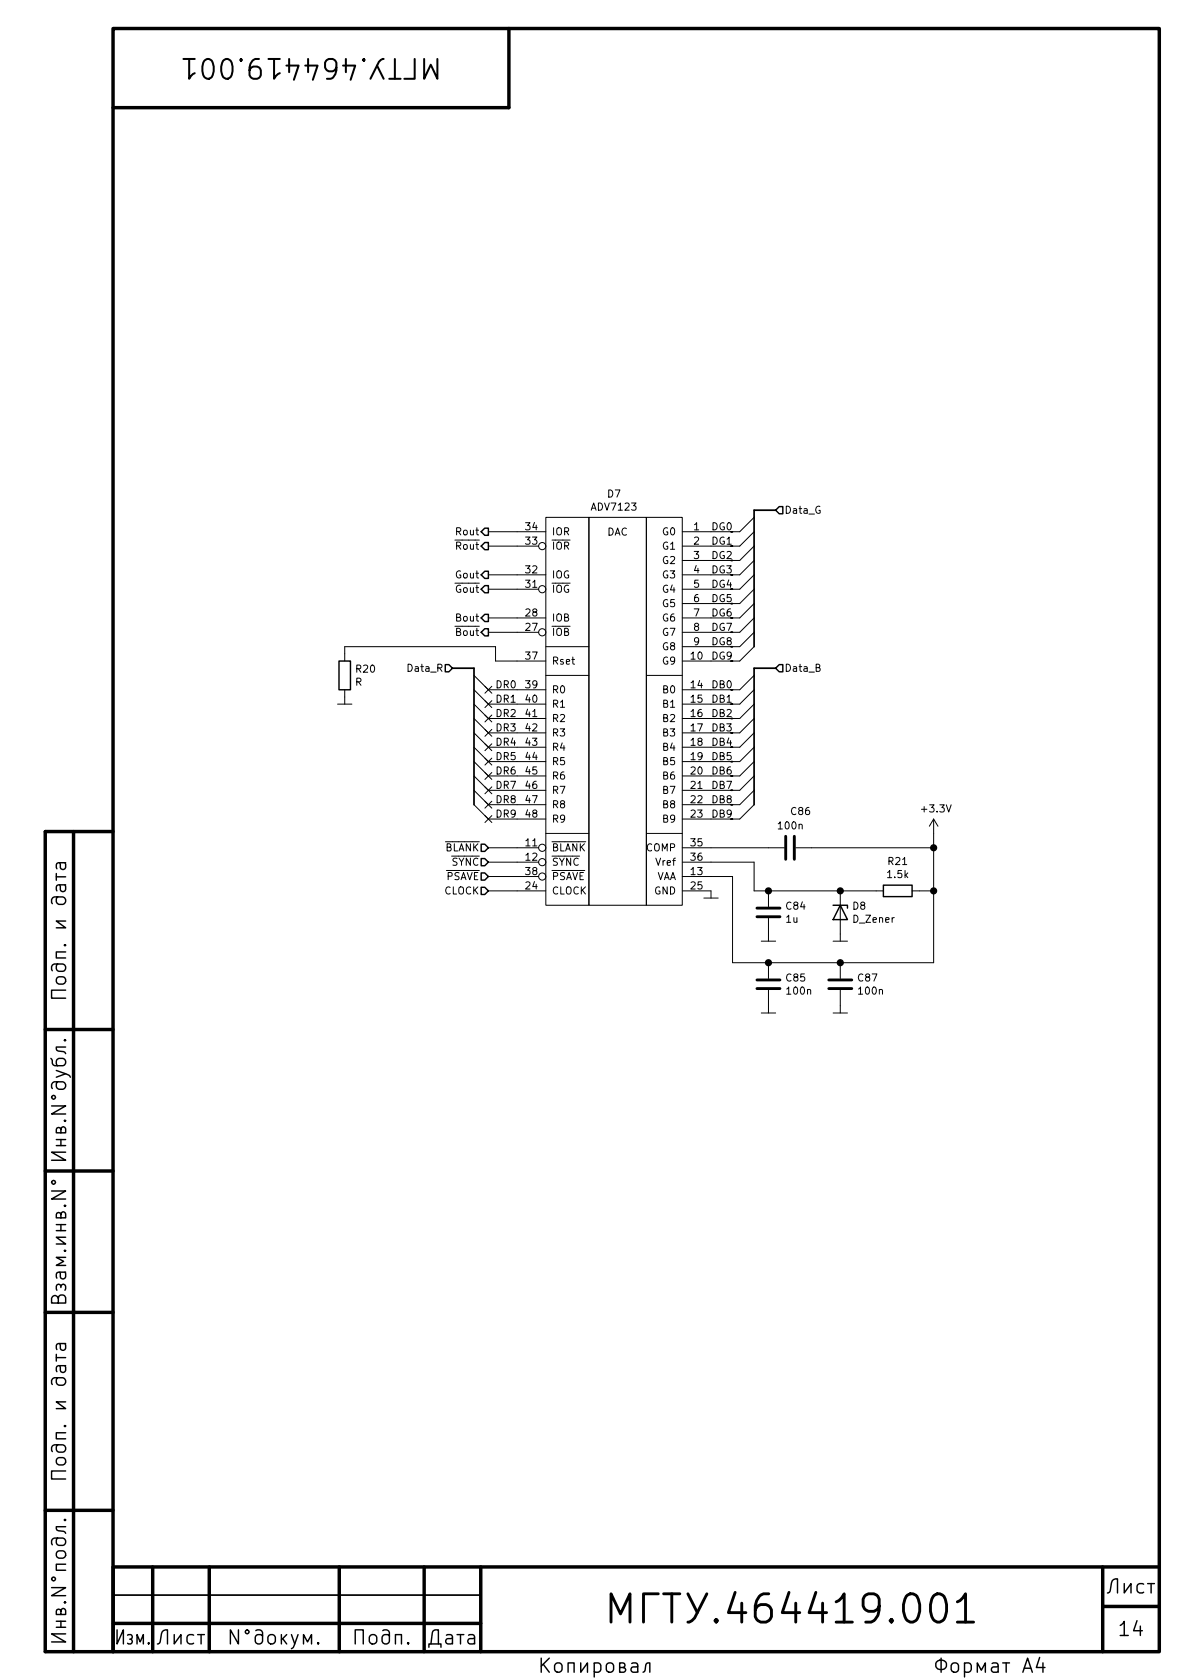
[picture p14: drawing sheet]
EESchema Schematic File Version 4
EELAYER 30 0
EELAYER END
$Descr A4 8268 11693 portrait
encoding utf-8
Sheet 14 18
Title "РЧ Модуль\\nСхема принципиальная"
Date "2020-12-21"
Rev ""
Comp "МГТУ им. Н.Э. Баумана"
Comment1 "МГТУ.464419.001"
Comment2 "Белкин М.А."
Comment3 "Каранкевич А.А."
Comment4 ""
$EndDescr
Text HLabel 3400 6200 0    50   Input ~ 0
CLOCK
Text HLabel 3400 4000 0    50   Output ~ 0
Gout
Text HLabel 3400 4300 0    50   Output ~ 0
Bout
Text HLabel 3400 3700 0    50   Output ~ 0
Rout
Text HLabel 3150 4650 0    50   Input ~ 0
Data_R
Text HLabel 5400 4650 2    50   Input ~ 0
Data_B
Text HLabel 5400 3550 2    50   Input ~ 0
Data_G
Text HLabel 3400 6100 0    50   Input ~ 0
~PSAVE
$Comp
L Device:C C?
U 1 1
P 5500 5900
AR Path="/5FB9C49B/5FED5D0A" Ref="C?"  Part="1" 
AR Path="/5FCE0595/5FED5D0A" Ref="C?"  Part="1" 
AR Path="/5FB693D0/5FED5D0A" Ref="C86"  Part="1" 
F 0 "C86" V 5750 5750 50  0000 L CNN
F 1 "100n" V 5650 5800 50  0000 L CNN
F 2 "Capacitor_SMD:C_1206_3216Metric_Pad1.33x1.80mm_HandSolder" H 5538 5750 50  0001 C CNN
F 3 "https://new.procontact74.ru/01-elektronnyie-komponentyi-/41-kondensatory/chip-1206/100-nf-1206-41658" H 5500 5900 50  0001 C CNN
	1    5500 5900
	0    -1   -1   0   
$EndComp
$Comp
L Device:R R?
U 1 1
P 2400 4700
AR Path="/5FD13150/5FEE92EB" Ref="R?"  Part="1" 
AR Path="/5FC9C143/5FEE92EB" Ref="R?"  Part="1" 
AR Path="/5FB693D0/5FEE92EB" Ref="R20"  Part="1" 
F 0 "R20" H 2470 4746 50  0000 L CNN
F 1 "R" H 2470 4655 50  0000 L CNN
F 2 "Resistor_SMD:R_0805_2012Metric_Pad1.20x1.40mm_HandSolder" V 2330 4700 50  0001 C CNN
F 3 "~" H 2400 4700 50  0001 C CNN
	1    2400 4700
	1    0    0    -1  
$EndComp
$Comp
L power:Earth #PWR0120
U 1 1
P 2400 4850
F 0 "#PWR0120" H 2400 4600 50  0001 C CNN
F 1 "Earth" H 2400 4700 50  0001 C CNN
F 2 "" H 2400 4850 50  0001 C CNN
F 3 "~" H 2400 4850 50  0001 C CNN
	1    2400 4850
	1    0    0    -1  
$EndComp
Text HLabel 3400 6000 0    50   Input ~ 0
~SYNC
Text HLabel 3400 5900 0    50   Input ~ 0
~BLANK
$Comp
L Device:R R?
U 1 1
P 6250 6200
AR Path="/5FB5214A/5FF00D39" Ref="R?"  Part="1" 
AR Path="/5FB8941C/5FF00D39" Ref="R?"  Part="1" 
AR Path="/5FC1FF3A/5FF00D39" Ref="R?"  Part="1" 
AR Path="/5FC1FF40/5FF00D39" Ref="R?"  Part="1" 
AR Path="/5FF00D39" Ref="R?"  Part="1" 
AR Path="/5FB693D0/5FF00D39" Ref="R21"  Part="1" 
F 0 "R21" V 6043 6200 50  0000 C CNN
F 1 "1.5k" V 6134 6200 50  0000 C CNN
F 2 "Resistor_SMD:R_0805_2012Metric_Pad1.20x1.40mm_HandSolder" V 6180 6200 50  0001 C CNN
F 3 "~" H 6250 6200 50  0001 C CNN
	1    6250 6200
	0    1    1    0   
$EndComp
$Comp
L Device:D_Zener D8
U 1 1
P 5850 6350
F 0 "D8" V 5804 6430 50  0000 L CNN
F 1 "D_Zener" V 5895 6430 50  0000 L CNN
F 2 "Package_TO_SOT_SMD:SOT-23" H 5850 6350 50  0001 C CNN
F 3 "https://www.chipdip.ru/product/ad1580art" H 5850 6350 50  0001 C CNN
	1    5850 6350
	0    1    1    0   
$EndComp
Connection ~ 5850 6200
Wire Wire Line
	5850 6200 6100 6200
$Comp
L power:Earth #PWR0124
U 1 1
P 5850 6500
F 0 "#PWR0124" H 5850 6250 50  0001 C CNN
F 1 "Earth" H 5850 6350 50  0001 C CNN
F 2 "" H 5850 6500 50  0001 C CNN
F 3 "~" H 5850 6500 50  0001 C CNN
	1    5850 6500
	1    0    0    -1  
$EndComp
$Comp
L power:Earth #PWR0122
U 1 1
P 5350 6500
F 0 "#PWR0122" H 5350 6250 50  0001 C CNN
F 1 "Earth" H 5350 6350 50  0001 C CNN
F 2 "" H 5350 6500 50  0001 C CNN
F 3 "~" H 5350 6500 50  0001 C CNN
	1    5350 6500
	1    0    0    -1  
$EndComp
$Comp
L Device:C C?
U 1 1
P 5350 6350
AR Path="/5FB9C49B/5FF0A9B2" Ref="C?"  Part="1" 
AR Path="/5FCE0595/5FF0A9B2" Ref="C?"  Part="1" 
AR Path="/5FB693D0/5FF0A9B2" Ref="C84"  Part="1" 
F 0 "C84" H 5465 6396 50  0000 L CNN
F 1 "1u" H 5465 6305 50  0000 L CNN
F 2 "Capacitor_SMD:C_1206_3216Metric_Pad1.33x1.80mm_HandSolder" H 5388 6200 50  0001 C CNN
F 3 "https://new.procontact74.ru/01-elektronnyie-komponentyi-/41-kondensatory/chip-1206/100-nf-1206-41658" H 5350 6350 50  0001 C CNN
	1    5350 6350
	1    0    0    -1  
$EndComp
Wire Wire Line
	5350 6200 5850 6200
$Comp
L power:Earth #PWR0123
U 1 1
P 5350 7000
F 0 "#PWR0123" H 5350 6750 50  0001 C CNN
F 1 "Earth" H 5350 6850 50  0001 C CNN
F 2 "" H 5350 7000 50  0001 C CNN
F 3 "~" H 5350 7000 50  0001 C CNN
	1    5350 7000
	1    0    0    -1  
$EndComp
$Comp
L Device:C C?
U 1 1
P 5350 6850
AR Path="/5FB9C49B/5FF122D1" Ref="C?"  Part="1" 
AR Path="/5FCE0595/5FF122D1" Ref="C?"  Part="1" 
AR Path="/5FB693D0/5FF122D1" Ref="C85"  Part="1" 
F 0 "C85" H 5465 6896 50  0000 L CNN
F 1 "100n" H 5465 6805 50  0000 L CNN
F 2 "Capacitor_SMD:C_1206_3216Metric_Pad1.33x1.80mm_HandSolder" H 5388 6700 50  0001 C CNN
F 3 "https://new.procontact74.ru/01-elektronnyie-komponentyi-/41-kondensatory/chip-1206/100-nf-1206-41658" H 5350 6850 50  0001 C CNN
	1    5350 6850
	1    0    0    -1  
$EndComp
Text Label 4950 3700 0    50   ~ 0
DG0
Text Label 4950 3800 0    50   ~ 0
DG1
Text Label 4950 3900 0    50   ~ 0
DG2
Text Label 4950 4000 0    50   ~ 0
DG3
Text Label 4950 4100 0    50   ~ 0
DG4
Text Label 4950 4200 0    50   ~ 0
DG5
Text Label 4950 4300 0    50   ~ 0
DG6
Text Label 4950 4400 0    50   ~ 0
DG7
Text Label 4950 4500 0    50   ~ 0
DG8
Text Label 4950 4600 0    50   ~ 0
DG9
Text Label 4950 4800 0    50   ~ 0
DB0
Text Label 4950 4900 0    50   ~ 0
DB1
Text Label 4950 5000 0    50   ~ 0
DB2
Text Label 4950 5100 0    50   ~ 0
DB3
Text Label 4950 5200 0    50   ~ 0
DB4
Text Label 4950 5300 0    50   ~ 0
DB5
Text Label 4950 5400 0    50   ~ 0
DB6
Text Label 4950 5500 0    50   ~ 0
DB7
Text Label 4950 5600 0    50   ~ 0
DB8
Text Label 4950 5700 0    50   ~ 0
DB9
Text Label 3600 4800 2    50   ~ 0
DR0
Text Label 3600 4900 2    50   ~ 0
DR1
Text Label 3600 5000 2    50   ~ 0
DR2
Text Label 3600 5100 2    50   ~ 0
DR3
Text Label 3600 5200 2    50   ~ 0
DR4
Text Label 3600 5300 2    50   ~ 0
DR5
Text Label 3600 5400 2    50   ~ 0
DR6
Text Label 3600 5500 2    50   ~ 0
DR7
Text Label 3600 5600 2    50   ~ 0
DR8
Text Label 3600 5700 2    50   ~ 0
DR9
Entry Wire Line
	5150 3700 5250 3600
Entry Wire Line
	5150 3800 5250 3700
Entry Wire Line
	5150 3900 5250 3800
Entry Wire Line
	5150 4000 5250 3900
Entry Wire Line
	5150 4100 5250 4000
Entry Wire Line
	5150 4200 5250 4100
Entry Wire Line
	5150 4300 5250 4200
Entry Wire Line
	5150 4400 5250 4300
Entry Wire Line
	5150 4500 5250 4400
Entry Wire Line
	5150 4600 5250 4500
Entry Wire Line
	5150 4800 5250 4700
Entry Wire Line
	5150 4900 5250 4800
Entry Wire Line
	5150 5000 5250 4900
Entry Wire Line
	5150 5100 5250 5000
Entry Wire Line
	5150 5200 5250 5100
Entry Wire Line
	5150 5300 5250 5200
Entry Wire Line
	5150 5400 5250 5300
Entry Wire Line
	5150 5500 5250 5400
Entry Wire Line
	5150 5600 5250 5500
Entry Wire Line
	5150 5700 5250 5600
Entry Wire Line
	3400 4800 3300 4700
Entry Wire Line
	3400 4900 3300 4800
Entry Wire Line
	3400 5000 3300 4900
Entry Wire Line
	3400 5100 3300 5000
Entry Wire Line
	3400 5200 3300 5100
Entry Wire Line
	3400 5300 3300 5200
Entry Wire Line
	3400 5400 3300 5300
Entry Wire Line
	3400 5500 3300 5400
Entry Wire Line
	3400 5600 3300 5500
Entry Wire Line
	3400 5700 3300 5600
Wire Bus Line
	3300 4650 3150 4650
Wire Bus Line
	5250 4650 5400 4650
Wire Bus Line
	5250 3550 5400 3550
Wire Wire Line
	4950 5700 5150 5700
Wire Wire Line
	4950 3700 5150 3700
Wire Wire Line
	4950 3800 5150 3800
Wire Wire Line
	4950 3900 5150 3900
Wire Wire Line
	4950 4000 5150 4000
Wire Wire Line
	4950 4100 5150 4100
Wire Wire Line
	4950 4200 5150 4200
Wire Wire Line
	4950 4300 5150 4300
Wire Wire Line
	4950 4400 5150 4400
Wire Wire Line
	4950 4500 5150 4500
Wire Wire Line
	4950 4600 5150 4600
Wire Wire Line
	4950 4800 5150 4800
Wire Wire Line
	4950 4900 5150 4900
Wire Wire Line
	4950 5000 5150 5000
Wire Wire Line
	4950 5100 5150 5100
Wire Wire Line
	4950 5200 5150 5200
Wire Wire Line
	4950 5300 5150 5300
Wire Wire Line
	4950 5400 5150 5400
Wire Wire Line
	4950 5500 5150 5500
Wire Wire Line
	4950 5600 5150 5600
Wire Wire Line
	3600 4800 3400 4800
Wire Wire Line
	3600 4900 3400 4900
Wire Wire Line
	3600 5000 3400 5000
Wire Wire Line
	3600 5100 3400 5100
Wire Wire Line
	3600 5200 3400 5200
Wire Wire Line
	3600 5300 3400 5300
Wire Wire Line
	3600 5400 3400 5400
Wire Wire Line
	3600 5500 3400 5500
Wire Wire Line
	3600 5600 3400 5600
Wire Wire Line
	3600 5700 3400 5700
Text HLabel 3400 3800 0    50   Output ~ 0
~Rout
Text HLabel 3400 4100 0    50   Output ~ 0
~Gout
Text HLabel 3400 4400 0    50   Output ~ 0
~Bout
Wire Wire Line
	3600 4400 3400 4400
Wire Wire Line
	3600 4300 3400 4300
Wire Wire Line
	3600 4100 3400 4100
Wire Wire Line
	3600 4000 3400 4000
Wire Wire Line
	3600 3800 3400 3800
Wire Wire Line
	3600 3700 3400 3700
Wire Wire Line
	5850 6700 5350 6700
Connection ~ 5850 6700
$Comp
L Device:C C?
U 1 1
P 5850 6850
AR Path="/5FB9C49B/5FF1870A" Ref="C?"  Part="1" 
AR Path="/5FCE0595/5FF1870A" Ref="C?"  Part="1" 
AR Path="/5FB693D0/5FF1870A" Ref="C87"  Part="1" 
F 0 "C87" H 5965 6896 50  0000 L CNN
F 1 "100n" H 5965 6805 50  0000 L CNN
F 2 "Capacitor_SMD:C_1206_3216Metric_Pad1.33x1.80mm_HandSolder" H 5888 6700 50  0001 C CNN
F 3 "https://new.procontact74.ru/01-elektronnyie-komponentyi-/41-kondensatory/chip-1206/100-nf-1206-41658" H 5850 6850 50  0001 C CNN
	1    5850 6850
	1    0    0    -1  
$EndComp
$Comp
L power:Earth #PWR0125
U 1 1
P 5850 7000
F 0 "#PWR0125" H 5850 6750 50  0001 C CNN
F 1 "Earth" H 5850 6850 50  0001 C CNN
F 2 "" H 5850 7000 50  0001 C CNN
F 3 "~" H 5850 7000 50  0001 C CNN
	1    5850 7000
	1    0    0    -1  
$EndComp
Wire Wire Line
	6500 6700 6500 6200
Wire Wire Line
	6500 6200 6400 6200
Wire Wire Line
	5850 6700 6500 6700
Connection ~ 6500 6200
$Comp
L power:+3.3V #PWR0126
U 1 1
P 6500 5800
F 0 "#PWR0126" H 6500 5650 50  0001 C CNN
F 1 "+3.3V" H 6515 5973 50  0000 C CNN
F 2 "" H 6500 5800 50  0001 C CNN
F 3 "" H 6500 5800 50  0001 C CNN
	1    6500 5800
	1    0    0    -1  
$EndComp
Wire Wire Line
	5650 5900 6500 5900
Wire Wire Line
	6500 5900 6500 5800
Wire Wire Line
	6500 5900 6500 6200
Connection ~ 6500 5900
$Comp
L power:Earth #PWR0121
U 1 1
P 4950 6200
F 0 "#PWR0121" H 4950 5950 50  0001 C CNN
F 1 "Earth" H 4950 6050 50  0001 C CNN
F 2 "" H 4950 6200 50  0001 C CNN
F 3 "~" H 4950 6200 50  0001 C CNN
	1    4950 6200
	1    0    0    -1  
$EndComp
Wire Wire Line
	4950 6100 5100 6100
Wire Wire Line
	5100 6100 5100 6700
Wire Wire Line
	4950 6000 5250 6000
Wire Wire Line
	5250 6000 5250 6200
Wire Wire Line
	5250 6200 5350 6200
Wire Wire Line
	5100 6700 5350 6700
Wire Wire Line
	4950 5900 5350 5900
Connection ~ 5350 6200
Connection ~ 5350 6700
Wire Wire Line
	3600 4600 3450 4600
Wire Wire Line
	3450 4600 3450 4500
Wire Wire Line
	3450 4500 2400 4500
Wire Wire Line
	2400 4500 2400 4550
Wire Wire Line
	3600 6200 3400 6200
Wire Wire Line
	3600 6100 3400 6100
Wire Wire Line
	3600 6000 3400 6000
Wire Wire Line
	3600 5900 3400 5900
Text GLabel 5100 3700 0    0    Input ~ 0
DG0
Text GLabel 5100 3800 0    0    Input ~ 0
DG1
Text GLabel 5100 3900 0    0    Input ~ 0
DG2
Text GLabel 5100 4000 0    0    Input ~ 0
DG3
Text GLabel 5100 4100 0    0    Input ~ 0
DG4
Text GLabel 5100 4200 0    0    Input ~ 0
DG5
Text GLabel 5100 4300 0    0    Input ~ 0
DG6
Text GLabel 5100 4400 0    0    Input ~ 0
DG7
Text GLabel 5100 4500 0    0    Input ~ 0
DG8
Text GLabel 5100 4600 0    0    Input ~ 0
DG9
Text GLabel 5100 4800 0    0    Input ~ 0
DB0
Text GLabel 5100 4900 0    0    Input ~ 0
DB1
Text GLabel 5100 5000 0    0    Input ~ 0
DB2
Text GLabel 5100 5100 0    0    Input ~ 0
DB3
Text GLabel 5100 5200 0    0    Input ~ 0
DB4
Text GLabel 5100 5300 0    0    Input ~ 0
DB5
Text GLabel 5100 5400 0    0    Input ~ 0
DB6
Text GLabel 5100 5500 0    0    Input ~ 0
DB7
Text GLabel 5100 5600 0    0    Input ~ 0
DB8
Text GLabel 5100 5700 0    0    Input ~ 0
DB9
NoConn ~ 3400 4800
NoConn ~ 3400 4900
NoConn ~ 3400 5000
NoConn ~ 3400 5100
NoConn ~ 3400 5200
NoConn ~ 3400 5300
NoConn ~ 3400 5400
NoConn ~ 3400 5500
NoConn ~ 3400 5600
NoConn ~ 3400 5700
$Comp
L _SDR:ADV7123 D7
U 1 1
P 4300 4700
F 0 "D7" H 4275 5965 50  0000 C CNN
F 1 "ADV7123" H 4275 5874 50  0000 C CNN
F 2 "Package_QFP:LQFP-48_7x7mm_P0.5mm" H 4300 6050 50  0001 C CNN
F 3 "https://www.analog.com/media/en/technical-documentation/data-sheets/ADV7123.pdf" H 4300 6050 50  0001 C CNN
	1    4300 4700
	1    0    0    -1  
$EndComp
Wire Bus Line
	3300 4650 3300 5600
Wire Bus Line
	5250 4650 5250 5600
Wire Bus Line
	5250 3550 5250 4500
$EndSCHEMATC
